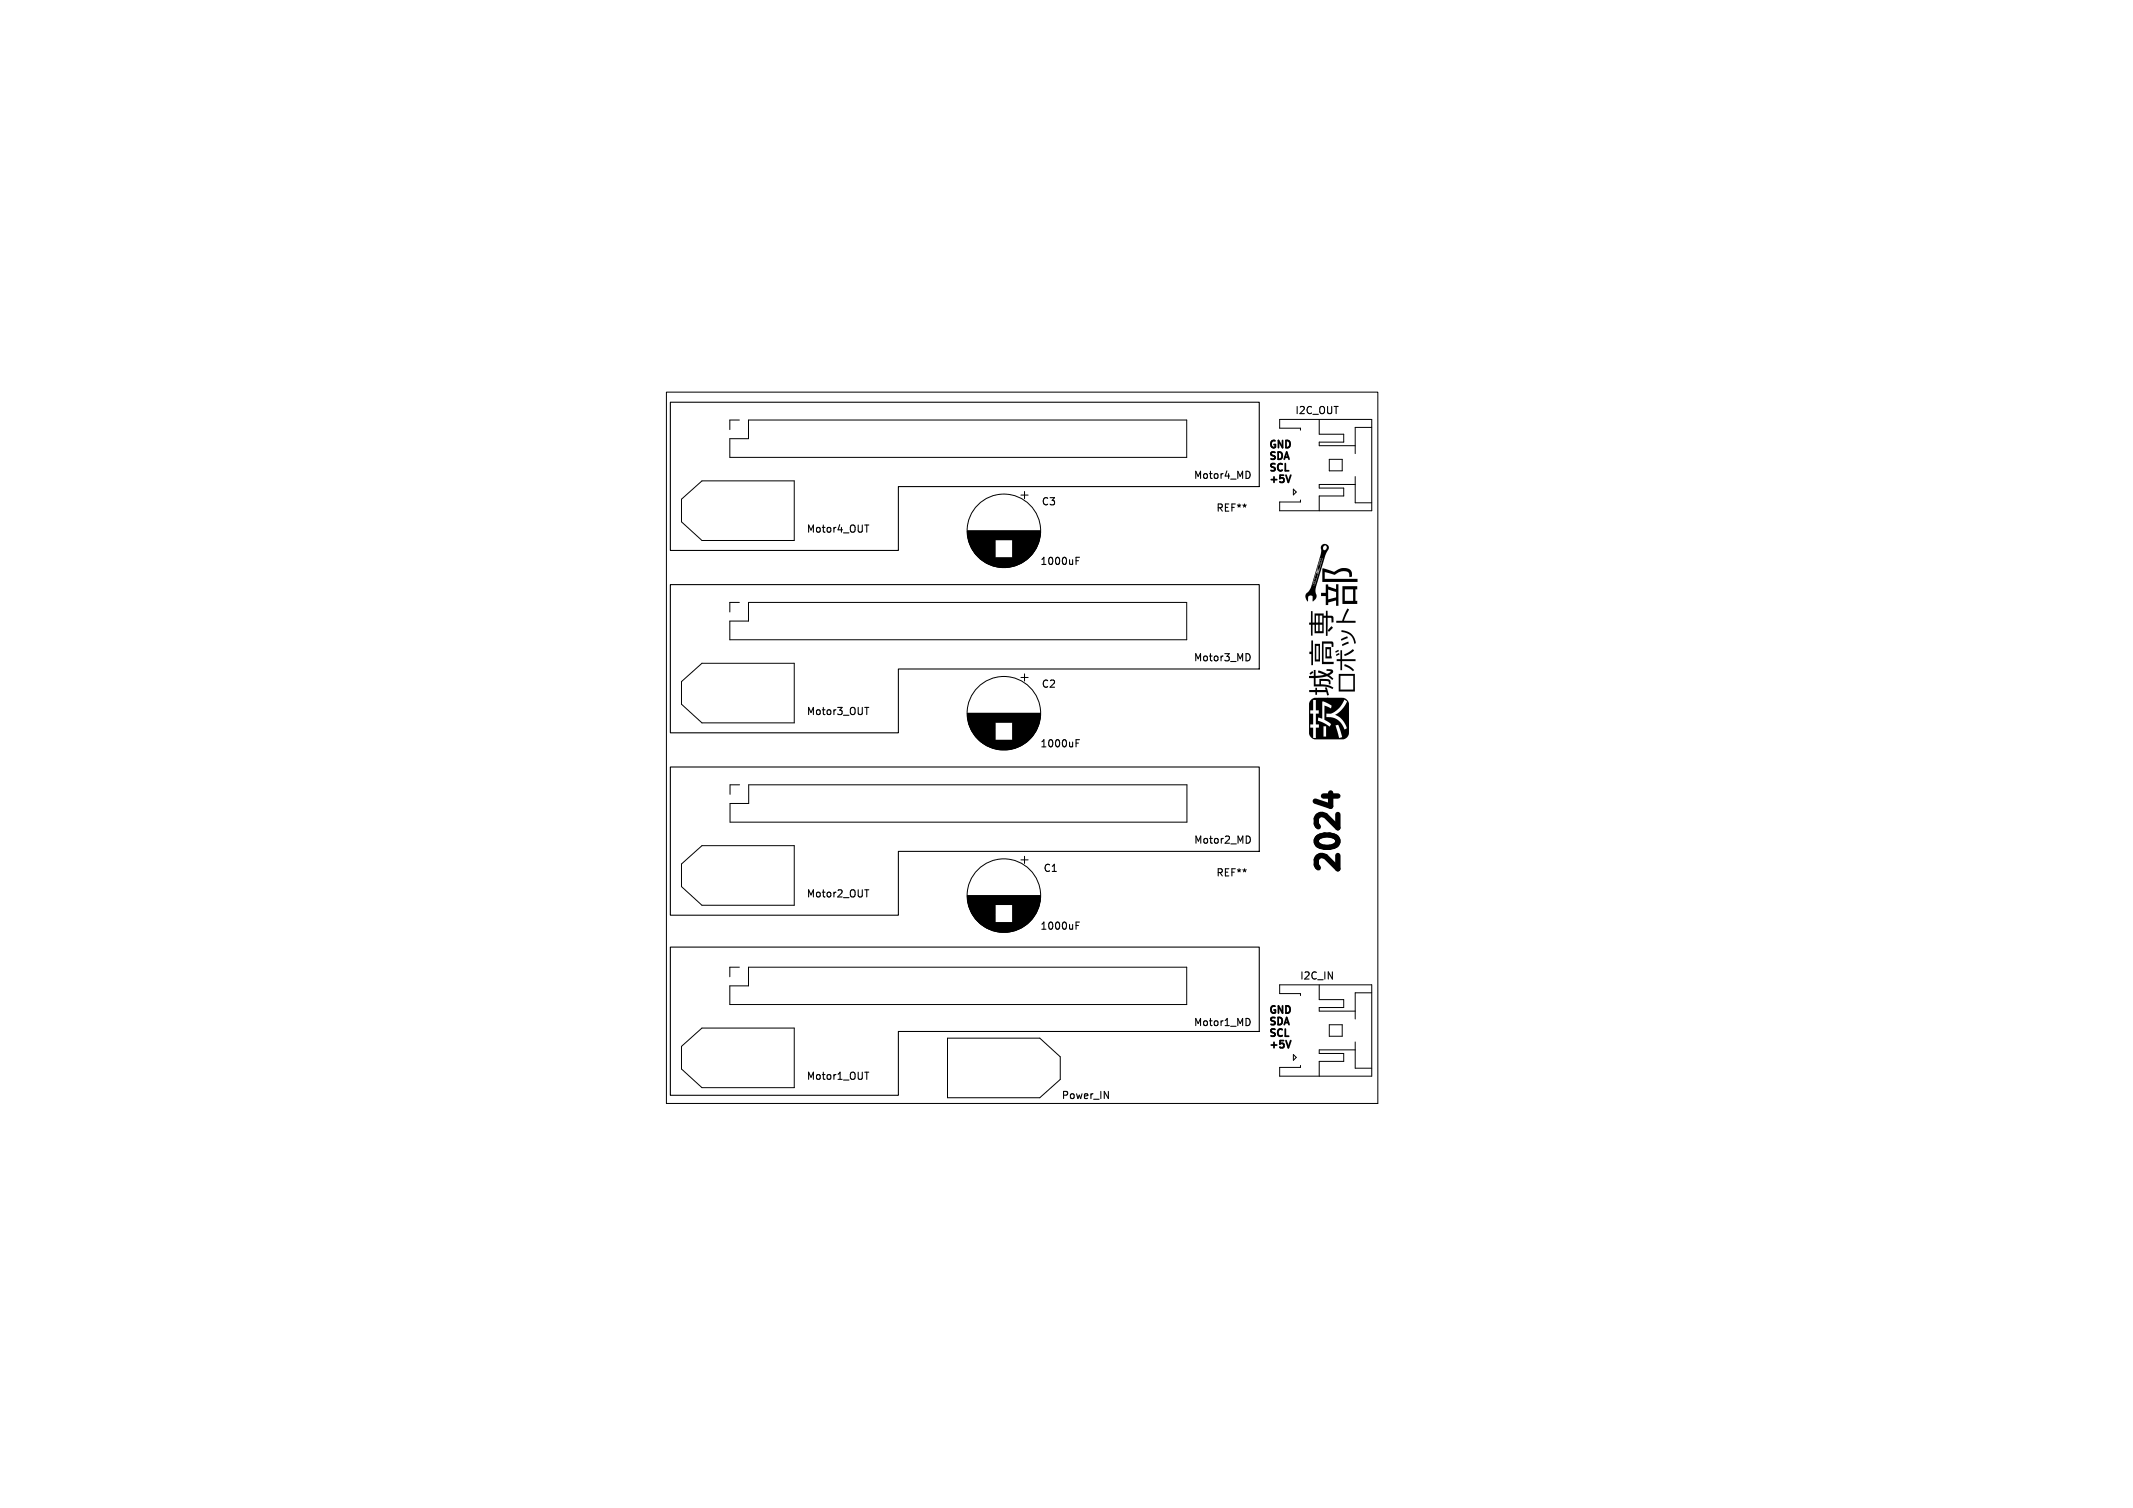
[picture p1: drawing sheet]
<svg xmlns="http://www.w3.org/2000/svg" width="297mm" height="210mm" viewBox="0 0 297 210" stroke-linecap="round" stroke-linejoin="round" font-family="sans-serif">
<defs><g id="words">
<text font-size="4.2" x="186.7" y="121.9" transform="rotate(-90 186.7 121.9)">2024</text>
<g font-size="1.4">
<text x="180.3" y="57.8">I2C_OUT</text>
<text x="176.6" y="62.5">GND</text>
<text x="176.6" y="64.1">SDA</text>
<text x="176.6" y="65.7">SCL</text>
<text x="145" y="70.5">C3</text>
<text x="166.2" y="66.9">Motor4_MD</text>
<text x="169.3" y="71.4">REF**</text>
<text x="176.6" y="67.3">+5V</text>
<text x="112.3" y="74.3">Motor4_OUT</text>
<text x="144.8" y="78.7">1000uF</text>
<text x="145" y="95.9">C2</text>
<text x="166.2" y="92.3">Motor3_MD</text>
<text x="112.3" y="99.7">Motor3_OUT</text>
<text x="144.8" y="104.1">1000uF</text>
<text x="166.2" y="117.7">Motor2_MD</text>
<text x="112.3" y="125.1">Motor2_OUT</text>
<text x="145.2" y="121.6">C1</text>
<text x="169.3" y="122.2">REF**</text>
<text x="144.8" y="129.5">1000uF</text>
<text x="181" y="136.6">I2C_IN</text>
<text x="166.2" y="143.1">Motor1_MD</text>
<text x="176.6" y="141.2">GND</text>
<text x="176.6" y="142.8">SDA</text>
<text x="176.6" y="144.4">SCL</text>
<text x="176.6" y="146.1">+5V</text>
<text x="112.3" y="150.5">Motor1_OUT</text>
<text x="147.8" y="153.2">Power_IN</text>
</g>
</g></defs>
<path d="M179.7 66.2l-.3 1M179.7 144.9l-.3 1" fill="none" stroke="#000" stroke-width=".25"/>
<path d="M93.3 56h82v11.8h-50.2v8.9h-31.8zM149.8 78.1h.4M149.8 77.6h.5M93.3 81.4h82v11.8h-50.2v8.9h-31.8zM93.3 106.8h82v11.8h-50.2v8.9h-31.8zM149.8 103.5h.4M149.8 103h.5M93.3 131.9h82v11.7h-50.2v8.9h-31.8zM149.8 128.9h.4M149.8 128.4h.5" fill="none" stroke="#000" stroke-width=".15"/>
<path d="M184.3 110.9h2M185.3 110.4v1.9" fill="none" stroke="#000" stroke-width=".75"/>
<g fill="none" stroke="#000" stroke-width=".14">
<path d="M92.8 54.6h99.1v99.1h-99.1zM103 58.5h-1.4v1.3M181.1 59.9v-.3h-2.9v-1.2h12.8v12.7h-12.8v-1.2h2.9v-.3M183.7 58.4v2.1h3.4v1.1h-3.4v.5h5M191 59.5h-2.3v3.7M94.9 69.5l2.8-2.5h12.9v8.3h-12.9l-2.8-2.6zM101.6 61.1h2.6v-2.6h61v5.2h-63.6zM134.7 73.9h10.2M134.7 74h10.2M134.7 74.1h10.2M134.7 74.2h10.2M134.7 74.3h10.1"/>
<path d="M134.7 74.4h10.1M134.7 74.5h10.1M134.7 74.6h10.1M134.8 74.6h10M134.8 74.7h10M134.8 74.8h10M134.8 74.9h10M134.8 75h10M134.8 75h9.9M134.8 75.1h9.9M134.9 75.2h9.8M134.9 75.2h3.6"/>
<path d="M134.9 75.3h3.6M134.9 75.4h3.6M134.9 75.5h3.6M135 75.5h3.5M135 75.6h3.5M135 75.7h3.5M135 75.8h3.5M135.1 75.8h3.4M135.1 75.9h3.4M135.1 76h3.4M135.2 76h3.3M135.2 76.1h3.3"/>
<path d="M135.2 76.2h3.3M135.3 76.2h3.2M135.3 76.3h3.2M135.3 76.4h3.2M135.4 76.4h3.1M135.4 76.5h3.1M135.4 76.6h3.1M135.5 76.6h3M135.5 76.7h3M135.6 76.8h2.9M135.6 76.9h2.9M135.7 76.9h2.8"/>
<path d="M135.7 77h2.8M135.8 77h2.7M135.8 77.1h2.7M135.9 77.2h2.6M136 77.3h2.5M136 77.4h2.5M136.1 77.4h2.4M136.1 77.5h2.4M136.2 77.5h2.3M136.2 77.6h2.3M136.3 77.6h2.2M136.3 77.7h6.9"/>
<path d="M136.4 77.7h6.8M136.4 77.8h6.7M136.5 77.8h6.6M136.5 77.8h6.5M136.6 77.9h6.4M136.6 77.9h6.3M136.7 78h6.2M136.7 78h6.1M136.8 78h6M136.8 78.1h5.9M136.9 78.1h5.8M137 78.2h5.6"/>
<path d="M137.1 78.2h5.4M137.1 78.3h5.3M137.2 78.3h5.2M137.3 78.4h5M137.3 78.4h4.9M137.4 78.4h4.7M137.5 78.5h4.6M137.6 78.5h4.4M137.7 78.6h4.2M137.7 78.6h4.1M137.8 78.6h3.9M137.9 78.7h3.7"/>
<path d="M138 78.7h3.5M138.2 78.8h3.2M138.3 78.8h3M138.4 78.8h2.8M138.6 78.9h2.4M138.7 78.9h2.1M138.9 79h1.7M139.2 79h1.2M141 75.2h3.7M141 75.3h3.7M141 75.4h3.7M141 75.4h3.6"/>
<path d="M141 75.5h3.6M141 75.6h3.6M141 75.7h3.5M141 75.8h3.5M141 75.9h3.5M141 76h3.4M141 76.1h3.4M141 76.2h3.3M141 76.3h3.3M141 76.4h3.2M141 76.5h3.2M141 76.6h3.1"/>
<path d="M141 76.7h3.1M141 76.7h3M141 76.8h3M141 76.8h2.9M141 76.9h2.9M141 77h2.9M141 77h2.8M141 77.1h2.8M141 77.1h2.7M141 77.2h2.7M141 77.2h2.6M141 77.3h2.6"/>
<path d="M141 77.4h2.5M141 77.5h2.4M141 77.6h2.3M142.2 68.9h1M142.7 68.4v1M180.1 68.1l.4 .4-.4 .4zM185.1 64h1.8v1.6h-1.8zM188.7 67.5h-5v.5h3.4v1.1h-3.4v2M188.7 66.4v3.6h2.3M94.9 94.9l2.8-2.5h12.9v8.3h-12.9l-2.8-2.6zM103 83.9h-1.4v1.3M104.2 83.9h61v5.2h-63.6v-2.6h2.6z"/>
<path d="M134.7 99.3h10.2M134.7 99.4h10.2M134.7 99.5h10.2M134.7 99.6h10.2M134.7 99.7h10.1M134.7 99.8h10.1M134.7 99.9h10.1M134.7 100h10.1M142.2 94.3h1M142.7 93.8v1M101.7 111.9h2.6v-2.6h61v5.2h-63.6zM103 109.3h-1.3v1.3"/>
<path d="M134.8 100h10M134.8 100.1h10M134.8 100.2h10M134.8 100.3h10M134.8 100.4h10M134.8 100.4h9.9M134.8 100.5h9.9M134.9 100.6h9.8M134.9 100.6h3.6M134.9 100.7h3.6M134.9 100.8h3.6M134.9 100.9h3.6"/>
<path d="M135 100.9h3.5M135 101h3.5M135 101.1h3.5M135 101.2h3.5M135.1 101.2h3.4M135.1 101.3h3.4M135.1 101.4h3.4M135.2 101.4h3.3M135.2 101.5h3.3M135.2 101.6h3.3M135.3 101.6h3.2M135.3 101.7h3.2"/>
<path d="M135.3 101.8h3.2M135.4 101.8h3.1M135.4 101.9h3.1M135.4 102h3.1M135.5 102h3M135.5 102.1h3M135.6 102.2h2.9M135.6 102.3h2.9M135.7 102.3h2.8M135.7 102.4h2.8M135.8 102.4h2.7M135.8 102.5h2.7"/>
<path d="M135.9 102.6h2.6M136 102.7h2.5M136 102.8h2.5M136.1 102.8h2.4M136.1 102.9h2.4M136.2 102.9h2.3M136.2 103h2.3M136.3 103h2.2M136.3 103.1h6.9M136.4 103.1h6.8M136.4 103.2h6.7M136.5 103.2h6.6"/>
<path d="M136.5 103.2h6.5M136.6 103.3h6.4M136.6 103.3h6.3M136.7 103.4h6.2M136.7 103.4h6.1M136.8 103.4h6M136.8 103.5h5.9M136.9 103.5h5.8M137 103.6h5.6M137.1 103.6h5.4M137.1 103.7h5.3M137.2 103.7h5.2"/>
<path d="M137.3 103.8h5M137.3 103.8h4.9M137.4 103.8h4.7M137.5 103.9h4.6M137.6 103.9h4.4M137.7 104h4.2M137.7 104h4.1M137.8 104h3.9M137.9 104.1h3.7M138 104.1h3.5M138.2 104.2h3.2M138.3 104.2h3"/>
<path d="M138.4 104.2h2.8M138.6 104.3h2.4M138.7 104.3h2.1M138.9 104.4h1.7M139.2 104.4h1.2M141 100.7h3.7M141 100.6h3.7M141 100.8h3.7M141 100.8h3.6M141 100.9h3.6M141 101h3.6M141 101.1h3.5"/>
<path d="M141 101.2h3.5M141 101.3h3.5M141 101.4h3.4M141 101.5h3.4M141 101.6h3.3M141 101.7h3.3M141 101.8h3.2M141 101.9h3.2M141 102h3.1M141 102.1h3.1M141 102.1h3M141 102.2h3"/>
<path d="M141 102.2h2.9M141 102.3h2.9M141 102.4h2.9M141 102.4h2.8M141 102.5h2.8M141 102.5h2.7M141 102.6h2.7M141 102.6h2.6M141 102.7h2.6M141 102.8h2.5M141 102.9h2.4M141 103h2.3"/>
<path d="M142.2 119.7h1M142.7 119.2v1M94.9 120.3l2.8-2.5h12.9v8.3h-12.9l-2.8-2.6zM101.6 137.3h2.6v-2.6h61v5.2h-63.6zM103 134.7h-1.4v1.3M134.7 124.7h10.2M134.7 124.8h10.2M134.7 124.9h10.2M134.7 125h10.2M134.7 125.1h10.1M134.7 125.2h10.1M134.7 125.3h10.1"/>
<path d="M134.7 125.4h10.1M134.8 125.4h10M134.8 125.5h10M134.8 125.6h10M134.8 125.7h10M134.8 125.8h10M134.8 125.8h9.9M134.8 125.9h9.9M134.9 126h9.8M134.9 126h3.6M134.9 126.1h3.6M134.9 126.2h3.6"/>
<path d="M134.9 126.3h3.6M135 126.3h3.5M135 126.4h3.5M135 126.5h3.5M135 126.6h3.5M135.1 126.6h3.4M135.1 126.7h3.4M135.1 126.8h3.4M135.2 126.8h3.3M135.2 126.9h3.3M135.2 127h3.3M135.3 127h3.2"/>
<path d="M135.3 127.1h3.2M135.3 127.2h3.2M135.4 127.2h3.1M135.4 127.3h3.1M135.4 127.4h3.1M135.5 127.4h3M135.5 127.5h3M135.6 127.6h2.9M135.6 127.7h2.9M135.7 127.7h2.8M135.7 127.8h2.8M135.8 127.8h2.7"/>
<path d="M135.8 127.9h2.7M135.9 128h2.6M136 128.1h2.5M136 128.2h2.5M136.1 128.2h2.4M136.1 128.3h2.4M136.2 128.3h2.3M136.2 128.4h2.3M136.3 128.4h2.2M136.3 128.5h6.9M136.4 128.5h6.8M136.4 128.6h6.7"/>
<path d="M136.5 128.6h6.6M136.5 128.6h6.5M136.6 128.7h6.4M136.6 128.7h6.3M136.7 128.8h6.2M136.7 128.8h6.1M136.8 128.8h6M136.8 128.9h5.9M136.9 128.9h5.8M137 129h5.6M137.1 129h5.4M137.1 129.1h5.3"/>
<path d="M137.2 129.1h5.2M137.3 129.2h5M137.3 129.2h4.9M137.4 129.2h4.7M137.5 129.3h4.6M137.6 129.3h4.4M137.7 129.4h4.2M137.7 129.4h4.1M137.8 129.4h3.9M137.9 129.5h3.7M138 129.5h3.5M138.2 129.6h3.2"/>
<path d="M138.3 129.6h3M138.4 129.6h2.8M138.6 129.7h2.4M138.7 129.7h2.1M138.9 129.8h1.7M139.2 129.8h1.2M141 126.1h3.7M141 126h3.7M141 126.2h3.7M141 126.2h3.6M141 126.3h3.6M141 126.4h3.6"/>
<path d="M141 126.5h3.5M141 126.6h3.5M141 126.7h3.5M141 126.8h3.4M141 126.9h3.4M141 127h3.3M141 127.1h3.3M141 127.2h3.2M141 127.3h3.2M141 127.4h3.1M141 127.5h3.1M141 127.5h3"/>
<path d="M141 127.6h3M141 127.6h2.9M141 127.7h2.9M141 127.8h2.9M141 127.8h2.8M141 127.9h2.8M141 127.9h2.7M141 128h2.7M141 128h2.6M141 128.1h2.6M141 128.2h2.5M141 128.3h2.4"/>
<path d="M141 128.4h2.3M181.1 138.6v-.2h-2.9v-1.2h12.8v12.7h-12.8v-1.3h2.9v-.2M183.7 137.2v2h3.4v1.1h-3.4v.5h5M191 138.3h-2.3v3.6M94.9 145.7l2.8-2.5h12.9v8.3h-12.9l-2.8-2.6zM131.9 144.6h12.9l2.8 2.6v3.1l-2.8 2.6h-12.9zM180.1 146.9l.4 .4-.4 .4zM185.1 142.7h1.8v1.6h-1.8zM188.7 146.2h-5v.5h3.4v1.1h-3.4v2.1M188.7 145.1v3.7h2.3"/>
<circle cx="139.8" cy="73.9" r="5.1"/>
<circle cx="139.8" cy="99.3" r="5.1"/>
<circle cx="139.8" cy="124.7" r="5.1"/>
</g>
<g fill="#000">
<path d="M183.4 79.6l.1 .1zM183.4 79.5l.2 .1zM183.5 79.5h.1zM183.9 77.8a.19 .19 0 0 1 .2 0 .19 .19 0 0 1 0 .3l-1 3.1a.17 .17 0 0 1-.1 .3 .17 .17 0 0 1-.2-.1v-.1h.3l-.2-.1-.1 .1 .1-.1h.2h-.2v-.2l.2 .1-.2-.1 .1-.3 .2 .2-.2-.2 .1-.1h.2l-.2-.1-.1 .1 .3-.9 .1 .2 .1-.1 .1-.3a.14 .14 0 0 0-.1-.2 .14 .14 0 0 0-.1 .2l-.1 .2 .3-1.1 .3-.1-.3 .1 .1-.2 .2 .1-.2-.1v-.1h.2h-.1h-.1v-.1h.3h-.3l.1-.1h.2h-.2v-.1h.2h-.2zM184.1 75.9l.2-.2 .4 .1 .3 .2v.3l-.5 1.1-1.3 4.3v.6l.1 .9-.5 .6v-.4a.34 .34 0 0 0-.4-.5 .34 .34 0 0 0-.3 .5v.4l-.3-.6v-.4l.6-.7 .3-.7 .2 .1h.2l1-3.5a.2 .2 0 0 0-.1-.3 .2 .2 0 0 0-.2 .3l-1 3.4h-.1l1.2-4.2v-.9h.3l.2 .3h.1l.3-.3-.1-.2-.1-.1h-.3l-.1 .3h-.3zM184.1 79.2a1.68 1.68 0 0 1 1.2 .3l.5 .1h.1a1.66 1.66 0 0 1 2.2-.1l.2 .8-.4 .1a.65 .65 0 0 0-.8-.9l-.8 .3a.65 .65 0 0 1-1 .1l-.8-.2v.9h4.5v.4h-4.9zM182.4 93.8l.1-.2a.18 .18 0 0 1 .1-.1 .18 .18 0 0 1 .2 .1l.1 .1-.2 .1a.16 .16 0 0 1-.2 .1 .16 .16 0 0 1-.1-.1zM182.6 89.2h.2v3.4h-.2v-1.5h-.3v-.3h.3zM183.1 89.7h.7v2.4h-.7v-2.1h.2v1.8h.3v-1.8h-.5zM182.3 96.1h.9v-.3h.2v.3h1.2v-.1a.15 .15 0 0 1 0-.3 .15 .15 0 0 1 .2 .2l.2 .6a.21 .21 0 0 1 .1 .2 .21 .21 0 0 1-.2 .1l-.2-.4h-1.3v.4h-.2v-.4h-.9zM182.5 85.1h.3v1.6h.2v-1h.2v1h.4v-1h.2v1h.3v-1h-1.1v-.3h1.3v.3h.3v-.6h.3v.6h.2a.42 .42 0 0 1 .5 .2 .42 .42 0 0 1 .1 .4v.4h-.3v-.3a.26 .26 0 0 0 0-.3 .26 .26 0 0 0-.3-.1h-.2v2.5l-.3 .1v-2.6h-.3v2.2h-1.3v-1.2h.2v.9h.4v-.9h.2v.9h.3v-.9h-1.3v1.5h-.3v-1.5h-.2v-.3h.2zM184.1 89.3h.8a.58 .58 0 0 1 .8 .2v.6h-.3v-.1a.29 .29 0 0 0 0-.3 .29 .29 0 0 0-.4-.1h-.7v2.6h1.4v.3h-1.6z"/>
<path d="M182.9 93.3h.3v.8l1.2-.1-.8-.3a.18 .18 0 0 1 0-.3 .18 .18 0 0 1 .2 0l.5 .2a.64 .64 0 0 0 1-.1l-.4-.1a.14 .14 0 0 1-.2-.1 .14 .14 0 0 1 .2-.1 .49 .49 0 0 1 .7 .4l-.5 .4 .2 .2a.31 .31 0 0 1 .3 .4l-.1 .1a.97 .97 0 0 0-1.4-.4l-.9 .1v.9h.5v-.8l.9 .1a.46 .46 0 0 1 .5 0 .46 .46 0 0 1 .2 .5v.2h-.3v-.1a.33 .33 0 0 0-.1-.3 .33 .33 0 0 0-.4-.1h-.6v.5l1 .1 .6 .3a.15 .15 0 0 1 .2 .1 .15 .15 0 0 1-.2 .2l-.9-.4h-1.7v-1.2h-.6v-.3h.6zM184.6 90.1h.7v1.3h.1v.3h-.8v-1.3h.2v1h.3v-1h-.5zM185.4 87.2a.22 .22 0 0 1 .2 .2 .22 .22 0 0 1-.2 .2l-.2 .3a.15 .15 0 0 1-.3 0 .16 .16 0 0 1 .1-.3zM182.6 97.5l.5-.3h3.7a.97 .97 0 0 1 1 .8v3.6a1.09 1.09 0 0 1-.8 1.4l-4.1-.1-.3-.2-.3-.4v-1h.5v1.5h.4v-1.5h.4v-.2h.7v1.5h.3v-1.5h-1v-.2h-.4v-.5l.9 .2 1 .6 .1-.2h.8l.4 1.7a.28 .28 0 0 0 .5-.1l-.5-1.4a.25 .25 0 0 0-.2-.3 .25 .25 0 0 0-.2 .1h-.8l.1-.2-.9-.6v-.3a2.4 2.4 0 0 1 2.8 1.7l.3-.2a2.5 2.5 0 0 0-1.6-1.9 3.2 3.2 0 0 0 1.6-1.8l-.3-.2a2.88 2.88 0 0 1-2.1 1.9h-.4v.5h-.3v-1.6l.9 .4 .1-.4-1.2-.6h-.1v2.4l-.5-.2-.1 .5h-.3v-1h.4v-.5h-.4v-1.4h-.4v1.4h-.4v.5h.4v1.5h-.4v.4h-.1v-3.3zM185.9 90.7l.3-.1a.13 .13 0 0 1 .2-.1 .13 .13 0 0 1 0 .2 .13 .13 0 0 1-.2 .1 .14 .14 0 0 1-.2 .1 .14 .14 0 0 1-.1-.2zM184.6 81.4h.3v.3l1.1 .3v-.6h.4v3h-.4v-.8l-1.1 .3v.4h-.3v-1.3h-.7l.1-.4h.6v-.4h.3v1.3l1.1-.3v-.8l-1.1-.3v.1h-.3zM186 91.2l.1-.1a.26 .26 0 0 1 .4 0l-.4 .3zM186.6 90.6h.3v1.2h1.8v.3h-1.8v1.2h-.3v-1.2h-.5v-.3h.5zM186.8 87.8a1.85 1.85 0 0 1 1.9 1.8h-.1l-.1-.3a1.79 1.79 0 0 0-1.7-1.3zM187.2 92.5l.7 .3 .6 .5-.1 .2-1-.7a.21 .21 0 0 1-.2 0 .21 .21 0 0 1 0-.3zM186.7 89l.7-.3a.15 .15 0 0 1 .2 0 .15 .15 0 0 1-.1 .2l-.7 .3zM187.6 84.7l.2 .2-.7 1.5 1.7 .1-.1 .2h-2.6v-.2h.8z"/>
<path d="M186.9 89.7l.7-.3a.15 .15 0 0 1 .2 0 .15 .15 0 0 1 0 .2l-.7 .3a.15 .15 0 0 1-.2 .1 .15 .15 0 0 1 0-.3zM187.2 91.1l1-.6a.15 .15 0 0 1 .2-.1 .15 .15 0 0 1 .1 .2l-1 .7a.18 .18 0 0 1-.2 .1 .18 .18 0 0 1-.1-.3zM186.4 93.8h2.3v2.5h-2.3v-2.2h.2v1.9h1.8v-1.9h-2zM186.9 81.6h2.1v.5h-.3v1.6h.3v.4h-2.1v-2h.4v1.6h1.1v-1.6h-1.5z"/>
<circle cx="183.4" cy="79.8" r=".08"/>
<circle cx="183.4" cy="79.6" r=".02"/>
<circle cx="183.5" cy="79.4" r=".08"/>
</g>
<use href="#words"/>
</svg>
